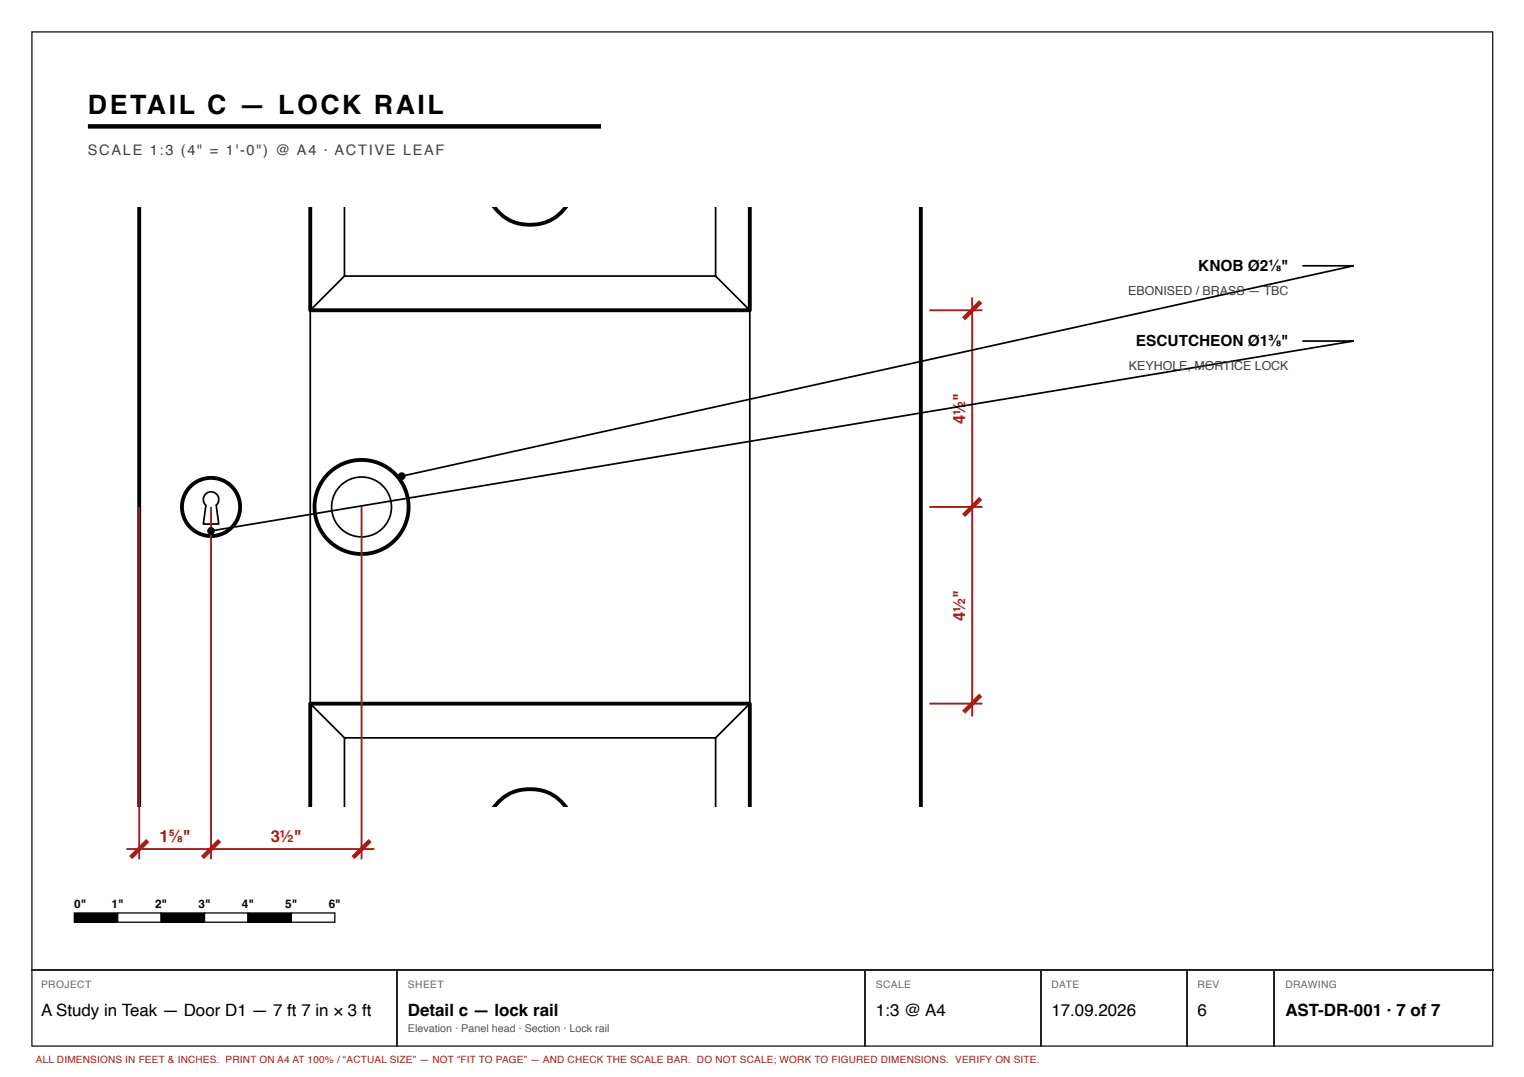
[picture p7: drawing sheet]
<svg xmlns="http://www.w3.org/2000/svg" width="297mm" height="210mm" viewBox="0 0 297 210" stroke-linecap="round" stroke-linejoin="round" font-family="sans-serif">
<defs><g id="words">
<text font-size="5.2" x="17.1" y="22.1">DETAIL C — LOCK RAIL</text>
<g font-size="3.3" fill="#a51d17">
<text x="188.1" y="82.7" transform="rotate(-90 188.1 82.7)">4½&quot;</text>
<text x="188.1" y="121" transform="rotate(-90 188.1 121)">4½&quot;</text>
<text x="31.1" y="164.1">1⅝&quot;</text>
<text x="52.8" y="164.1">3½&quot;</text>
</g>
<g font-size="3.3">
<text x="8" y="197.9">A Study in Teak — Door D1 — 7 ft 7 in × 3 ft</text>
<text x="79.5" y="197.9">Detail c — lock rail</text>
<text x="170.7" y="197.9">1:3 @ A4</text>
<text x="204.9" y="197.9">17.09.2026</text>
<text x="233.4" y="197.9">6</text>
<text x="250.5" y="197.9">AST-DR-001 · 7 of 7</text>
</g>
<g font-size="3">
<text x="233.5" y="52.8">KNOB Ø2⅛&quot;</text>
<text x="221.4" y="67.5">ESCUTCHEON Ø1⅜&quot;</text>
</g>
<text font-size="2.8" fill="#3d3d3d" x="17.1" y="30.1">SCALE 1:3 (4&quot; = 1'-0&quot;) @ A4 · ACTIVE LEAF</text>
<g font-size="2.4" fill="#3d3d3d">
<text x="219.9" y="57.5">EBONISED / BRASS — TBC</text>
<text x="220" y="72.1">KEYHOLE, MORTICE LOCK</text>
</g>
<g font-size="2.3">
<text x="14.5" y="176.9">0&quot;</text>
<text x="21.8" y="176.9">1&quot;</text>
<text x="30.2" y="176.9">2&quot;</text>
<text x="38.7" y="176.9">3&quot;</text>
<text x="47.1" y="176.9">4&quot;</text>
<text x="55.6" y="176.9">5&quot;</text>
<text x="64.1" y="176.9">6&quot;</text>
</g>
<text font-size="2.1" fill="#555" x="79.5" y="201.1">Elevation · Panel head · Section · Lock rail</text>
<g font-size="2" fill="#666">
<text x="8" y="192.6">PROJECT</text>
<text x="79.5" y="192.6">SHEET</text>
<text x="170.7" y="192.6">SCALE</text>
<text x="204.9" y="192.6">DATE</text>
<text x="233.4" y="192.6">REV</text>
<text x="250.5" y="192.6">DRAWING</text>
</g>
<text font-size="1.9" fill="#a51d17" x="7" y="207.2">ALL DIMENSIONS IN FEET &amp; INCHES. PRINT ON A4 AT 100% / “ACTUAL SIZE” — NOT “FIT TO PAGE” — AND CHECK THE SCALE BAR. DO NOT SCALE; WORK TO FIGURED DIMENSIONS. VERIFY ON SITE.</text>
</g></defs>
<path d="M6.2 6.2h284.7v197.7h-284.7z" fill="none" stroke="#222" stroke-width=".26"/>
<g fill="none" stroke="#000" stroke-width=".75">
<path d="M27.1 40.4v116.8M60.5 40.4v20.1h85.6v-20.1M96.4 40.4a8.8 8.8 0 0 0 13.8 0M179.5 40.4v116.8M60.5 157.2v-20.1h85.6v20.1M96.4 157.2a8.8 8.8 0 0 1 13.8 0"/>
<circle cx="41.1" cy="98.8" r="5.7"/>
<circle cx="70.5" cy="98.8" r="9.2"/>
</g>
<g fill="none" stroke="#000" stroke-width=".33">
<path d="M67.1 40.4v13.4h72.4v-13.4M67.1 53.8l-6.6 6.7v76.6l6.6 6.7M139.5 53.8l6.6 6.7v76.6l-6.6 6.7M253.8 51.8h10l-185.5 41M253.8 66.5h10l-222.7 37M40.1 96.3a1.5 1.5 0 0 1 2.1 0 1.5 1.5 0 0 1-.1 2.2l.5 3.6h-3l.5-3.6a1.5 1.5 0 0 1 0-2.2zM67.1 143.8h72.4v13.4M67.1 143.8v13.4"/>
<circle cx="70.5" cy="98.8" r="5.8"/>
</g>
<path d="M17.1 24.6h100" fill="none" stroke="#000" stroke-width=".87" stroke-linecap="butt"/>
<path d="M189.5 58v81.6M181.1 60.5h10.4M27.1 98.8v68.7M41.1 98.8v68.7M70.5 98.8v68.7M181.1 98.8h10.4M181.1 137.1h10.4M24.6 165.5h48.4" fill="none" stroke="#a51d17" stroke-width=".37"/>
<path d="M191.1 58.8l-3.3 3.3M191.1 97.1l-3.3 3.4M191.1 135.5l-3.3 3.3M28.8 163.8l-3.3 3.3M42.8 163.8l-3.3 3.3M72.1 163.8l-3.3 3.3" fill="none" stroke="#a51d17" stroke-width=".85" stroke-linecap="butt"/>
<g fill="#000">
<path d="M14.5 177.9h8.4v1.8h-8.4z"/>
<circle cx="78.3" cy="92.8" r=".75"/>
<circle cx="41.1" cy="103.5" r=".75"/>
</g>
<path d="M14.5 177.9h8.4v1.8h-8.4z" fill="none" stroke="#000" stroke-width=".25"/>
<path d="M22.9 177.9h8.5v1.8h-8.5z" fill="#fff"/>
<path d="M22.9 177.9h8.5v1.8h-8.5zM31.4 177.9h8.5v1.8h-8.5z" fill="none" stroke="#000" stroke-width=".25"/>
<path d="M31.4 177.9h8.5v1.8h-8.5z" fill="#000"/>
<path d="M39.9 177.9h8.4v1.8h-8.4z" fill="#fff"/>
<path d="M39.9 177.9h8.4v1.8h-8.4zM48.3 177.9h8.5v1.8h-8.5z" fill="none" stroke="#000" stroke-width=".25"/>
<path d="M48.3 177.9h8.5v1.8h-8.5z" fill="#000"/>
<path d="M56.8 177.9h8.5v1.8h-8.5z" fill="#fff"/>
<path d="M56.8 177.9h8.5v1.8h-8.5z" fill="none" stroke="#000" stroke-width=".25"/>
<path d="M6.1 189h284.9M77.4 189.2v14.8M168.7 189.2v14.8M202.8 189.2v14.8M231.4 189.2v14.8M248.3 189.2v14.8" fill="none" stroke="#222" stroke-width=".26"/>
<use href="#words"/>
</svg>
